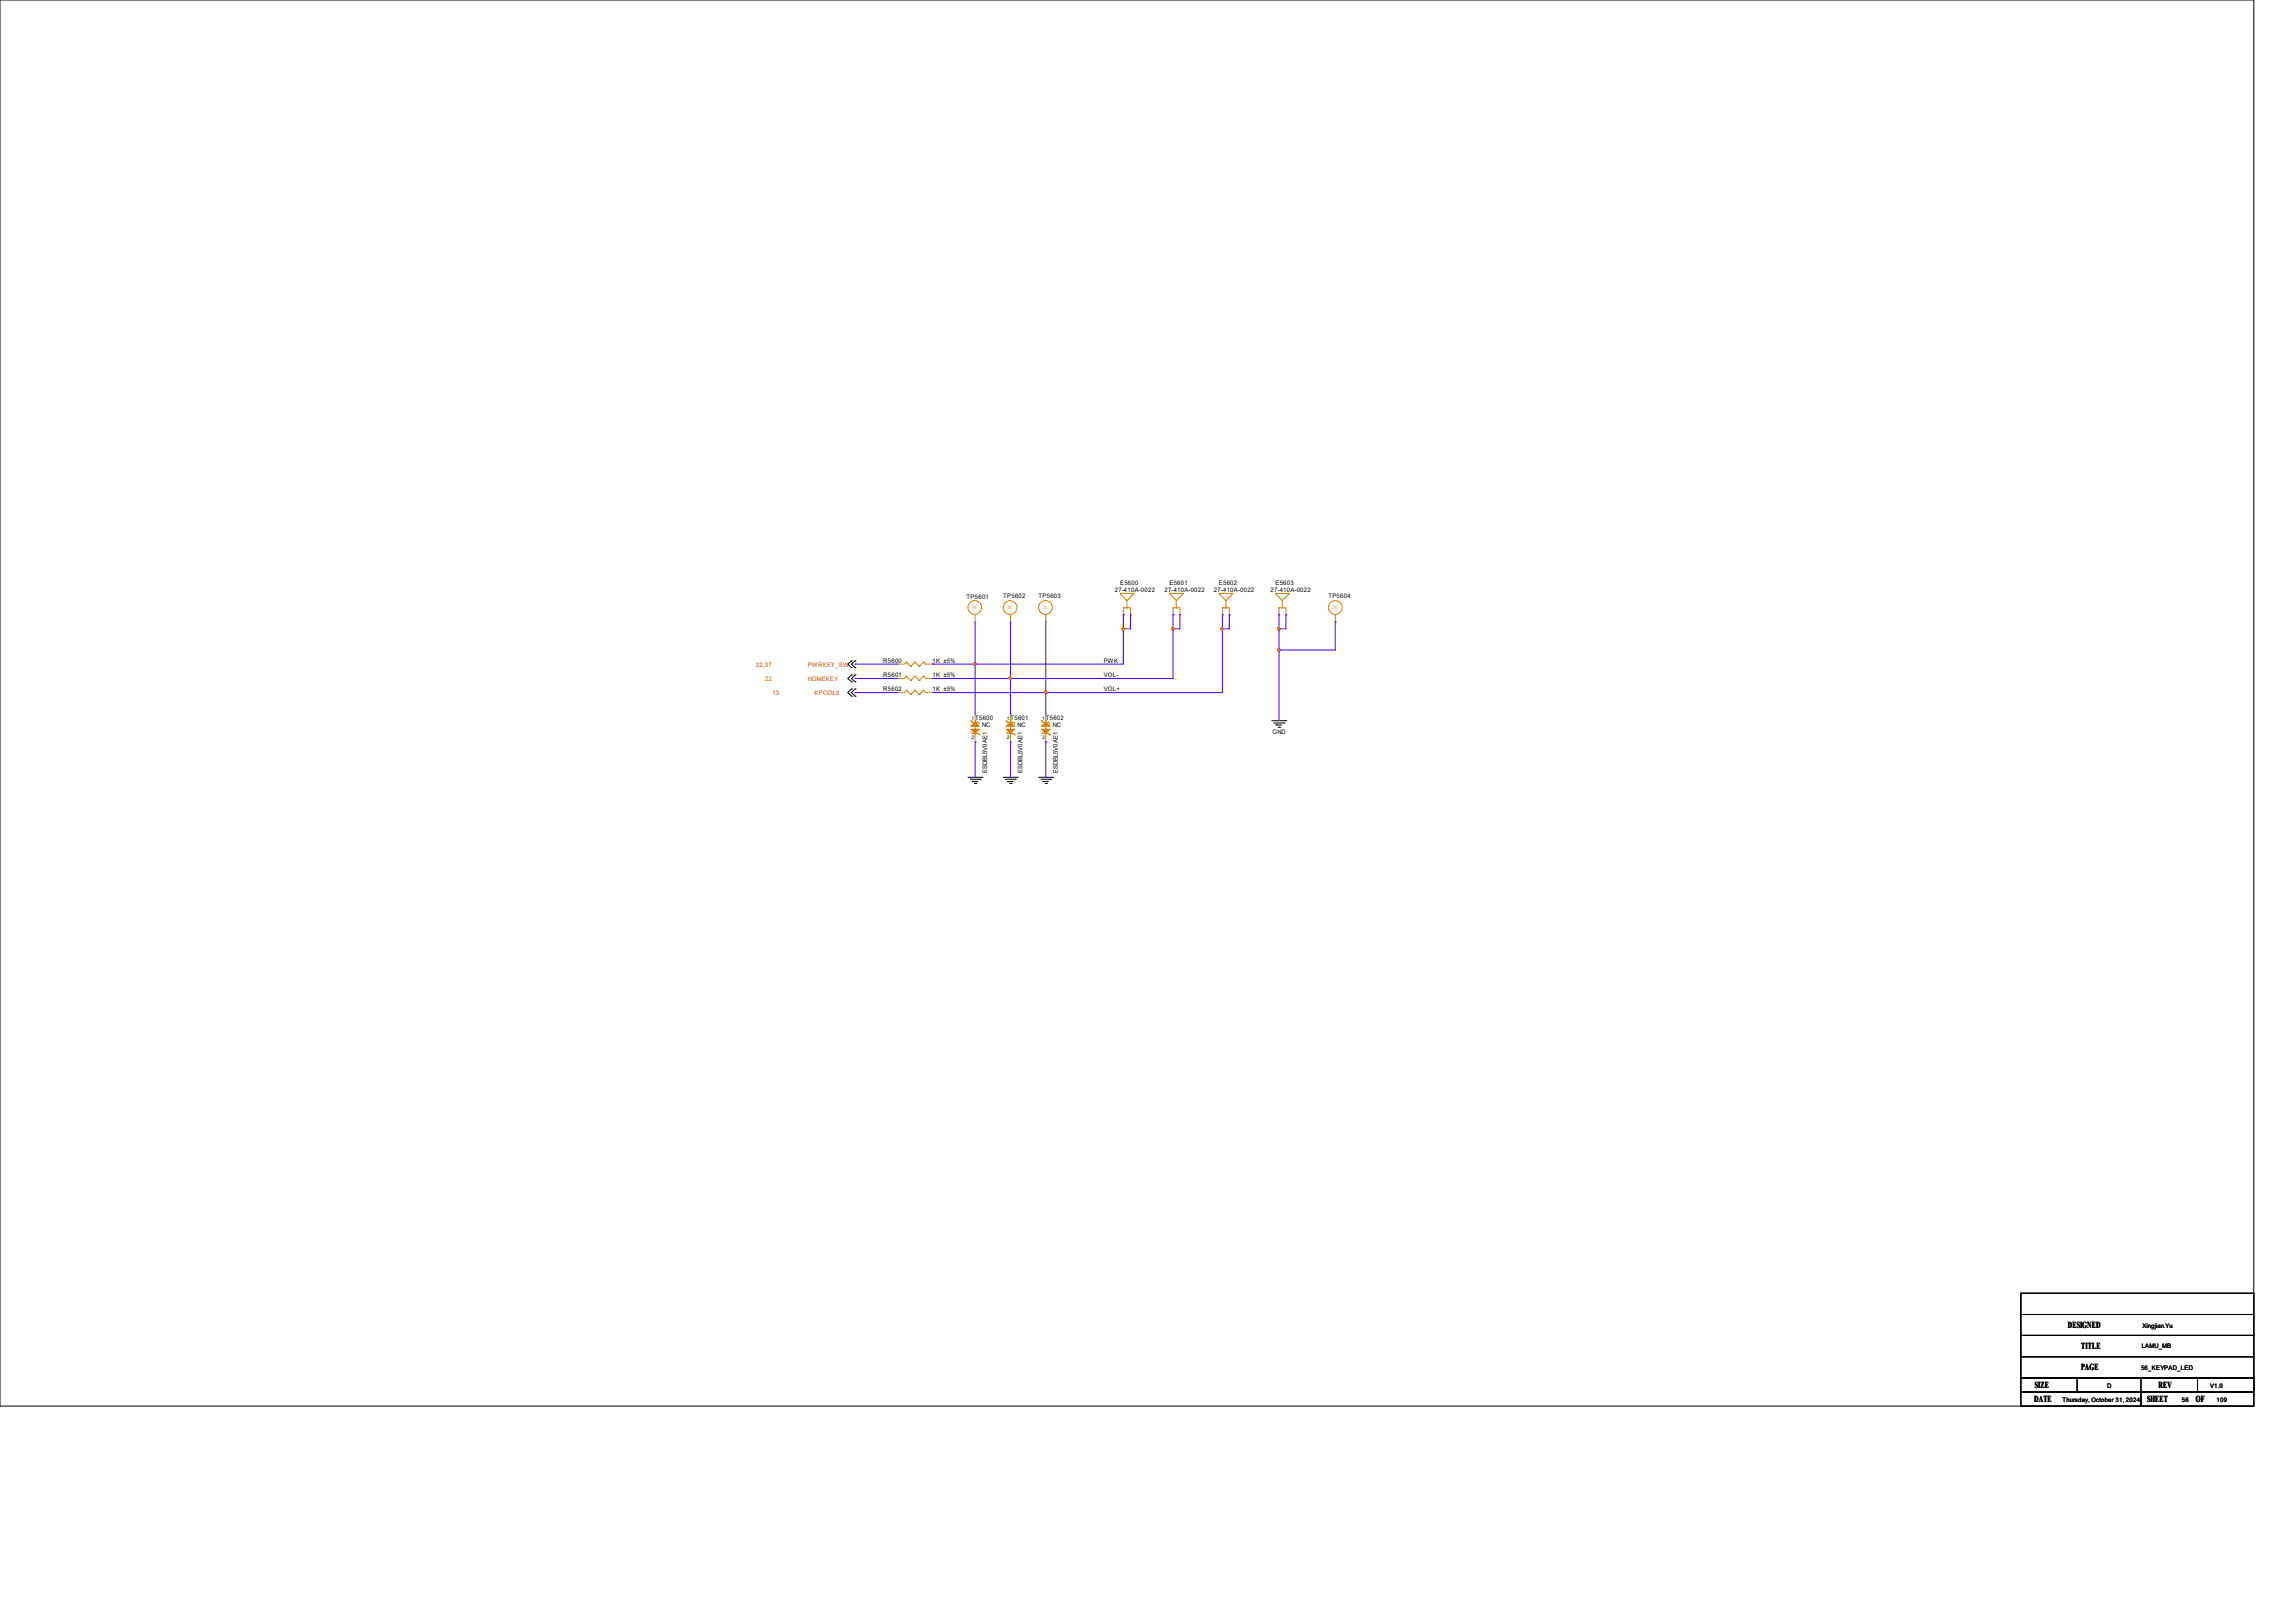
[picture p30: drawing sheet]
<svg xmlns="http://www.w3.org/2000/svg" width="297mm" height="210mm" viewBox="0 0 297 210" stroke-linecap="round" stroke-linejoin="round" font-family="sans-serif">
<defs><g id="words">
<g font-size="1.2">
<text x="267.6" y="171.8">DESIGNED</text>
<text x="263.3" y="179.6">SIZE</text>
<text x="269.4" y="174.6">TITLE</text>
<text x="269.4" y="177.3">PAGE</text>
<text x="279.3" y="179.6">REV</text>
<text x="263.3" y="181.4">DATE</text>
<text x="277.9" y="181.4">SHEET</text>
<text x="284.2" y="181.4">OF</text>
</g>
<g font-size=".8">
<text x="125.1" y="77.5">TP5601</text>
<text x="129.8" y="77.4">TP5602</text>
<text x="134.4" y="77.4">TP5603</text>
<text x="144.3" y="76.6">27-410A-0022</text>
<text x="145" y="75.7">E5600</text>
<text x="150.7" y="76.6">27-410A-0022</text>
<text x="151.3" y="75.7">E5601</text>
<text x="157.1" y="76.6">27-410A-0022</text>
<text x="157.7" y="75.7">E5602</text>
<text x="164.4" y="76.6">27-410A-0022</text>
<text x="165.1" y="75.7">E5603</text>
<text x="171.9" y="77.4">TP5604</text>
<text x="114.3" y="85.8">R5600</text>
<text x="114.3" y="87.6">R5601</text>
<text x="114.3" y="89.4">R5602</text>
<text x="120.7" y="85.8">1K ±5%</text>
<text x="120.7" y="87.6">1K ±5%</text>
<text x="120.7" y="89.4">1K ±5%</text>
<text x="142.8" y="85.8">PWK</text>
<text x="142.8" y="87.6">VOL-</text>
<text x="142.8" y="89.4">VOL+</text>
<text x="126.2" y="93.1">T5600</text>
<text x="127.1" y="94">NC</text>
<text x="130.8" y="93.1">T5601</text>
<text x="131.7" y="94">NC</text>
<text x="135.3" y="93.1">T5602</text>
<text x="136.2" y="94">NC</text>
<text x="164.7" y="95">GND</text>
<text x="127.8" y="100" transform="rotate(-90 127.8 100)">ESDBL5V0AE1</text>
<text x="132.3" y="100" transform="rotate(-90 132.3 100)">ESDBL5V0AE1</text>
<text x="136.9" y="100" transform="rotate(-90 136.9 100)">ESDBL5V0AE1</text>
<text x="277.3" y="171.8">Xingjian.Yu</text>
<text x="272.7" y="179.6">D</text>
<text x="277.1" y="177.2">56_KEYPAD_LED</text>
<text x="277.2" y="174.5">LAMU_MB</text>
<text x="286" y="179.6">V1.0</text>
<text x="266.9" y="181.4">Thursday, October 31, 2024</text>
<text x="282.4" y="181.4">56</text>
<text x="286.9" y="181.4">109</text>
</g>
<g font-size=".8" fill="#cc8006">
<text x="125.9" y="78.8">M</text>
<text x="130.5" y="78.8">M</text>
<text x="135" y="78.8">M</text>
<text x="172.6" y="78.8">M</text>
</g>
<g font-size=".8" fill="#f00">
<text x="97.8" y="86.4">22,37</text>
<text x="99" y="88.2">22</text>
<text x="100" y="90">13</text>
<text x="104.5" y="86.4">PWRKEY_SW</text>
<text x="104.5" y="88.2">HOMEKEY</text>
<text x="105.4" y="90">KPCOL0</text>
</g>
<g font-size=".6">
<text x="125.7" y="93.1">1</text>
<text x="125.7" y="95.7">2</text>
<text x="130.3" y="93.1">1</text>
<text x="130.3" y="95.7">2</text>
<text x="134.9" y="93.1">1</text>
<text x="134.9" y="95.7">2</text>
</g>
</g></defs>
<g fill="none" stroke="#000" stroke-width=".13">
<path d="M0 0h291.7v181.9h-291.7zM110.2 85.5h.1M110.2 86.4h.1M110.2 87.3h.1M110.2 88.2h.1M110.2 89.2h.1M110.2 90.1h.1M110.2 85.5l-.5 .4 .5 .5M110.2 87.3l-.5 .5 .5 .4M110.2 89.2l-.5 .4 .5 .5M110.7 85.5h.1M110.7 86.4h.1"/>
<path d="M110.7 87.3h.1M110.7 88.2h.1M110.7 89.2h.1M110.7 90.1h.1M110.7 85.5l-.5 .4 .5 .5M110.7 87.3l-.5 .5 .5 .4M110.7 89.2l-.5 .4 .5 .5M164.6 93.3h1.8M164.8 93.6h1.4M165.1 93.8h.1M165.1 93.8h.8M165.4 94.1h.2"/>
<path d="M165.6 94.1h.1M166.2 93.6h.1M166.4 93.3h.1M125.3 100.6h1.8M125.6 100.8h1.2M125.8 101.1h.1M125.8 101.1h.7M126.1 101.4h.2M126.3 101.4h.1M126.8 100.8h.1M127.1 100.6h.1M129.8 100.6h1.9"/>
<path d="M130.1 100.8h1.3M130.4 101.1h.1M130.4 101.1h.7M130.7 101.4h.2M130.9 101.4h.1M131.4 100.8h.1M131.7 100.6h.1M134.4 100.6h1.8M134.7 100.8h1.3M135 101.1h.1M135 101.1h.7M135.3 101.4h.1"/>
<path d="M135.4 101.4h.1M136 100.8h.1M136.2 100.6h.1M261.5 175.6h30.2v2.7h-30.2zM261.5 178.3h30.2v1.8h-30.2zM261.5 170.1h30.2v2.7h-30.2zM261.5 167.3h30.2v2.8h-30.2zM261.5 172.8h30.2v2.8h-30.2zM268.8 178.3h8.3v1.8h-8.3zM284.4 178.3h7.3v1.8h-7.3zM261.5 180.1h15.6v1.8h-15.6zM277.1 180.1h14.6v1.8h-14.6z"/>
</g>
<g fill="none" stroke="#cc8006" stroke-width=".13">
<path d="M144.9 76.8h1.9l-1 .9zM145.4 78.7h.1M145.4 78.7h.9M145.8 78.7h.1M145.8 77.7v1M151.3 76.8h1.9l-1 .9zM151.8 78.7h.1M151.8 78.7h.9M152.2 78.7h.1M152.2 77.7v1M157.7 76.8h1.9l-.9 .9zM158.2 78.7h.1"/>
<path d="M158.2 78.7h.9M158.7 78.7h.1M158.7 77.7v1M165.1 76.8h1.8l-1 .9zM165.5 78.7h.1M165.5 78.7h.9M165.9 78.7h.1M165.9 77.7v1M117.3 85.7h.1M117.3 87.5h.1M117.3 89.3h.1M117.3 85.7l-.2 .2"/>
<path d="M117.3 85.7l.6 .5M117.3 87.5l-.2 .3M117.3 87.5l.6 .6M117.3 89.3l-.2 .3M117.3 89.3l.6 .6M117.9 86.2h.1M117.9 88.1h.1M117.9 89.9h.1M118.4 85.7h.1M118.4 87.5h.1M118.4 89.3h.1M118.4 85.7l-.5 .5"/>
<path d="M118.4 85.7l.6 .5M118.4 87.5l.6 .6M118.4 87.5l-.5 .6M118.4 89.3l-.5 .6M118.4 89.3l.6 .6M119 86.2h.1M119 88.1h.1M119 89.9h.1M119.5 85.7h.1M119.5 87.5h.1M119.5 89.3h.1M119.5 85.7l-.5 .5"/>
<path d="M119.5 85.7l.3 .2M119.5 87.5l-.5 .6M119.5 87.5l.3 .3M119.5 89.3l-.5 .6M119.5 89.3l.3 .3M119.8 85.9h.1M119.8 87.8h.1M119.8 89.6h.1M125.6 93.3h.1M125.6 94.7l.2 .2M125.6 93.3l.2 .2M125.8 94.9h.1"/>
<path d="M125.8 93.5h.1M125.8 94.9h.7M125.8 93.5h.7M126.2 93.3h.1M126.2 93.3v1.8M126.5 94.9h.1M126.5 93.5h.1M126.5 94.9l.2 .2M126.5 93.5l.2 .1M126.7 95.1h.1M130.2 93.3h.1M130.2 94.7l.2 .2"/>
<path d="M130.2 93.3l.2 .2M130.4 94.9h.1M130.4 93.5h.1M130.4 94.9h.7M130.4 93.5h.7M130.8 93.3h.1M130.8 93.3v1.8M131.1 94.9h.1M131.1 93.5h.1M131.1 94.9l.2 .2M131.1 93.5l.2 .1M131.3 95.1h.1"/>
<path d="M134.8 93.3h.1M134.8 94.7l.2 .2M134.8 93.3l.2 .2M135 94.9h.1M135 93.5h.1M135 94.9h.7M135 93.5h.7M135.3 93.3h.1M135.3 93.3v1.8M135.7 94.9h.1M135.7 93.5h.1M135.7 94.9l.2 .2"/>
<path d="M135.7 93.5l.2 .1M135.9 95.1h.1"/>
<circle cx="126.2" cy="78.6" r=".89"/>
<circle cx="130.7" cy="78.6" r=".89"/>
<circle cx="135.3" cy="78.6" r=".89"/>
<circle cx="172.8" cy="78.6" r=".89"/>
</g>
<g fill="none" stroke="#a84" stroke-width=".13">
<path d="M126.2 79.5v1M130.8 79.5v1M135.3 79.5v1M145.4 79.5h.1M145.4 78.7v.8M146.3 79.5h.1M146.3 78.7v.8M151.8 79.5h.1M151.8 78.7v.8M152.7 79.5h.1M152.7 78.7v.8M158.2 79.5h.1"/>
<path d="M158.2 78.7v.8M159.1 79.5h.1M159.1 78.7v.8M165.5 79.5h.1M165.5 78.7v.8M166.4 79.5h.1M166.4 78.7v.8M172.8 79.5v1M116.1 85.9h.1M116.1 87.8h.1M116.1 89.6h.1M116.1 85.9h1"/>
<path d="M116.1 87.8h1M116.1 89.6h1M119.8 85.9h.9M119.8 87.8h.9M119.8 89.6h.9M120.7 85.9h.1M120.7 87.8h.1M120.7 89.6h.1M126.2 80.5h.1M126.2 92.4h.1M126.2 96h.1M126.2 92.4v.9"/>
<path d="M126.2 95.1v.9M130.8 92.4h.1M130.8 96h.1M130.8 80.5h.1M130.8 92.4v.9M130.8 95.1v.9M135.3 92.4h.1M135.3 96h.1M135.3 80.5h.1M135.3 92.4v.9M135.3 95.1v.9M172.8 80.5h.1"/>
</g>
<g fill="#cc8006" stroke="#cc8006" stroke-width=".13">
<path d="M130.2 94.4h1.1l-.5 .5z" fill-rule="evenodd"/>
<path d="M130.2 94l.6-.5 .5 .5z" fill-rule="evenodd"/>
<path d="M125.6 94.4h1.1l-.5 .5z" fill-rule="evenodd"/>
<path d="M125.6 94l.6-.5 .5 .5z" fill-rule="evenodd"/>
<path d="M134.8 94.4h1.1l-.6 .5z" fill-rule="evenodd"/>
<path d="M134.8 94l.5-.5 .6 .5z" fill-rule="evenodd"/>
</g>
<g fill="none" stroke="#4200ff" stroke-width=".13">
<path d="M145.4 79.5h.1M145.4 79.5v6.4h-24.7M146.3 79.5h.1M146.3 79.5v1.9h-.9M151.8 79.5h.1M151.8 79.5v8.3h-31.1M152.7 79.5h.1M152.7 79.5v1.9h-.9M158.2 79.5h.1M158.2 79.5v10.1h-37.5M159.1 79.5h.1M159.1 79.5v1.9h-.9"/>
<path d="M165.5 79.5h.1M165.5 79.5v13.8M166.4 79.5h.1M166.4 79.5v1.9h-.9M110.7 85.9h.1M110.7 87.8h.1M110.7 89.6h.1M110.7 85.9h5.4M110.7 87.8h5.4M110.7 89.6h5.4M120.7 85.9h.1M120.7 87.8h.1"/>
<path d="M120.7 89.6h.1M126.2 85.9h.1M126.2 96h.1M126.2 80.5v11.9M126.2 96v4.6M130.8 87.8h.1M130.8 96h.1M130.8 80.5v11.9M130.8 96v4.6M135.3 89.6h.1M135.3 96h.1M135.3 80.5v11.9"/>
<path d="M135.3 96v4.6M145.4 81.4h.1M151.8 81.4h.1M158.2 81.4h.1M165.5 81.4h.1M165.5 84.1h.1M172.8 80.5h.1M172.8 80.5v3.6h-7.3"/>
</g>
<g fill="#f00" stroke="#f00" stroke-width=".13">
<path d="M145.3 81.3h.2v.2h-.2z" fill-rule="evenodd"/>
<path d="M151.6 81.3h.3v.2h-.3z" fill-rule="evenodd"/>
<path d="M158 81.3h.3v.2h-.3z" fill-rule="evenodd"/>
<path d="M126 85.8h.3v.2h-.3z" fill-rule="evenodd"/>
<path d="M130.6 87.7h.2v.2h-.2z" fill-rule="evenodd"/>
<path d="M135.2 89.5h.2v.2h-.2z" fill-rule="evenodd"/>
<path d="M165.4 81.3h.2v.2h-.2z" fill-rule="evenodd"/>
<path d="M165.4 84h.2v.2h-.2z" fill-rule="evenodd"/>
<path d="M145.3 81.3h.2v.2h-.2z" fill-rule="evenodd"/>
<path d="M151.6 81.3h.3v.2h-.3z" fill-rule="evenodd"/>
<path d="M158 81.3h.3v.2h-.3z" fill-rule="evenodd"/>
<path d="M126 85.8h.3v.2h-.3z" fill-rule="evenodd"/>
<path d="M130.6 87.7h.2v.2h-.2z" fill-rule="evenodd"/>
<path d="M135.2 89.5h.2v.2h-.2z" fill-rule="evenodd"/>
<path d="M165.4 81.3h.2v.2h-.2z" fill-rule="evenodd"/>
<path d="M165.4 84h.2v.2h-.2z" fill-rule="evenodd"/>
</g>
<use href="#words"/>
</svg>
